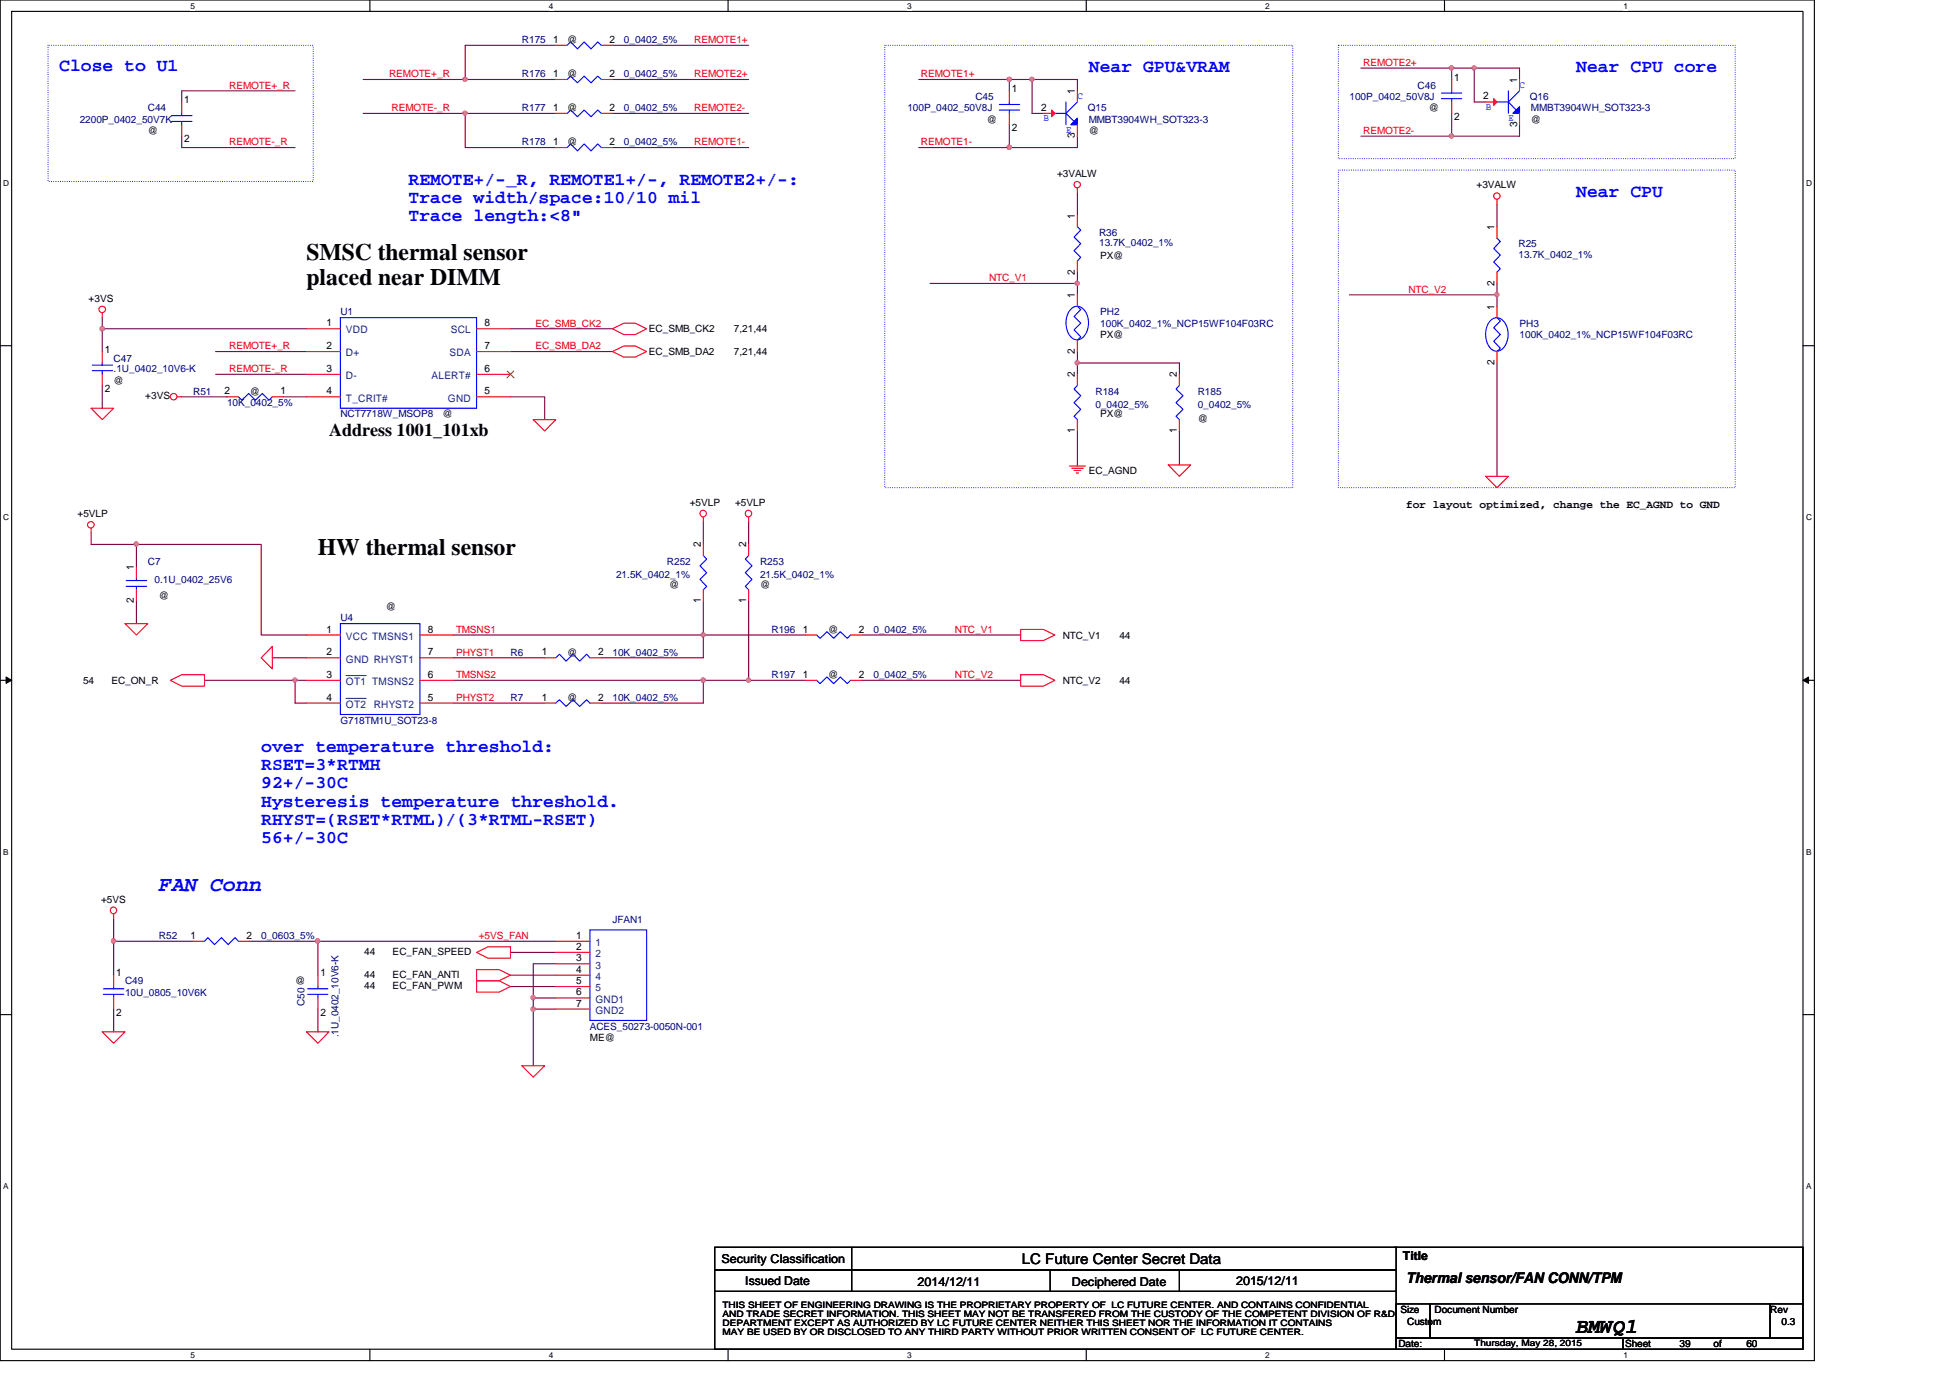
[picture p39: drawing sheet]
<svg xmlns="http://www.w3.org/2000/svg" width="297mm" height="210mm" viewBox="0 0 297 210" stroke-linecap="round" stroke-linejoin="round" font-family="sans-serif">
<defs><g id="words">
<g font-size="3.6">
<text x="46.7" y="39.6">SMSC thermal sensor</text>
<text x="46.7" y="43.3">placed near DIMM</text>
<text x="48.4" y="84.5">HW thermal sensor</text>
</g>
<text font-size="3.3" fill="#00f" x="24.2" y="135.8">FAN Conn</text>
<text font-size="3.3" x="240.1" y="203.1">BMWQ1</text>
<g font-size="2.8" fill="#00f">
<text x="9" y="10.8">Close to U1</text>
<text x="165.9" y="11">Near GPU&amp;VRAM</text>
<text x="240.1" y="11">Near CPU core</text>
<text x="62.2" y="28.2">REMOTE+/-_R, REMOTE1+/-, REMOTE2+/-:</text>
<text x="240.1" y="30">Near CPU</text>
<text x="62.2" y="31">Trace width/space:10/10 mil</text>
<text x="62.2" y="33.7">Trace length:&lt;8&quot;</text>
<text x="39.8" y="114.6">over temperature threshold:</text>
<text x="39.8" y="117.3">RSET=3*RTMH</text>
<text x="39.8" y="120.1">92+/-30C</text>
<text x="39.8" y="122.9">Hysteresis temperature threshold.</text>
<text x="39.8" y="125.6">RHYST=(RSET*RTML)/(3*RTML-RSET)</text>
<text x="39.8" y="128.4">56+/-30C</text>
</g>
<text font-size="2.8" x="50.1" y="66.4">Address 1001_101xb</text>
<g font-size="2.2">
<text x="155.7" y="192.5">LC Future Center Secret Data</text>
<text x="214.2" y="195.5">Thermal sensor/FAN CONN/TPM</text>
</g>
<g font-size="1.9">
<text x="213.7" y="191.9">Title</text>
<text x="109.9" y="192.4">Security Classification</text>
<text x="113.5" y="195.7">Issued Date</text>
<text x="139.8" y="195.8">2014/12/11</text>
<text x="163.3" y="195.8">Deciphered Date</text>
<text x="188.3" y="195.7">2015/12/11</text>
</g>
<text font-size="1.7" x="214.2" y="77.4">for layout optimized, change the EC_AGND to GND</text>
<g font-size="1.6">
<text x="84.3" y="6.5">1</text>
<text x="84.3" y="11.7">1</text>
<text x="92.8" y="6.5">2</text>
<text x="92.8" y="11.7">2</text>
<text x="28.1" y="15.7">1</text>
<text x="84.3" y="16.9">1</text>
<text x="92.8" y="16.9">2</text>
<text x="154.1" y="14">1</text>
<text x="158.6" y="16.9">2</text>
<text x="163.7" y="14.3" transform="rotate(-90 163.7 14.3)">1</text>
<text x="221.5" y="12.3">1</text>
<text x="225.9" y="15.2">2</text>
<text x="231.1" y="12.6" transform="rotate(-90 231.1 12.6)">1</text>
<text x="28.1" y="21.7">2</text>
<text x="84.3" y="22.1">1</text>
<text x="92.8" y="22.1">2</text>
<text x="154.1" y="19.9">2</text>
<text x="163.7" y="21.1" transform="rotate(-90 163.7 21.1)">3</text>
<text x="221.5" y="18.2">2</text>
<text x="231.1" y="19.3" transform="rotate(-90 231.1 19.3)">3</text>
<text x="163.7" y="33.3" transform="rotate(-90 163.7 33.3)">1</text>
<text x="227.7" y="35.1" transform="rotate(-90 227.7 35.1)">1</text>
<text x="163.7" y="41.8" transform="rotate(-90 163.7 41.8)">2</text>
<text x="163.7" y="45.4" transform="rotate(-90 163.7 45.4)">1</text>
<text x="227.7" y="47.2" transform="rotate(-90 227.7 47.2)">1</text>
<text x="227.7" y="43.5" transform="rotate(-90 227.7 43.5)">2</text>
<text x="16" y="53.7">1</text>
<text x="49.7" y="53.2">2</text>
<text x="49.7" y="49.7">1</text>
<text x="73.8" y="49.7">8</text>
<text x="73.8" y="53.2">7</text>
<text x="163.7" y="53.9" transform="rotate(-90 163.7 53.9)">2</text>
<text x="16" y="59.7">2</text>
<text x="49.7" y="56.6">3</text>
<text x="73.8" y="56.6">6</text>
<text x="163.7" y="57.5" transform="rotate(-90 163.7 57.5)">2</text>
<text x="179.3" y="57.5" transform="rotate(-90 179.3 57.5)">2</text>
<text x="227.7" y="55.6" transform="rotate(-90 227.7 55.6)">2</text>
<text x="34.2" y="60.1">2</text>
<text x="42.7" y="60.1">1</text>
<text x="49.7" y="60.1">4</text>
<text x="73.8" y="60.1">5</text>
<text x="163.7" y="66" transform="rotate(-90 163.7 66)">1</text>
<text x="179.3" y="66" transform="rotate(-90 179.3 66)">1</text>
<text x="106.8" y="83.4" transform="rotate(-90 106.8 83.4)">2</text>
<text x="113.7" y="83.4" transform="rotate(-90 113.7 83.4)">2</text>
<text x="20.4" y="86.9" transform="rotate(-90 20.4 86.9)">1</text>
<text x="20.4" y="91.9" transform="rotate(-90 20.4 91.9)">2</text>
<text x="106.8" y="91.9" transform="rotate(-90 106.8 91.9)">1</text>
<text x="113.7" y="91.9" transform="rotate(-90 113.7 91.9)">1</text>
<text x="49.7" y="96.4">1</text>
<text x="49.7" y="99.8">2</text>
<text x="65.2" y="96.4">8</text>
<text x="65.2" y="99.8">7</text>
<text x="82.5" y="99.8">1</text>
<text x="91.1" y="99.8">2</text>
<text x="122.3" y="96.4">1</text>
<text x="130.8" y="96.4">2</text>
<text x="49.7" y="106.7">4</text>
<text x="49.7" y="103.3">3</text>
<text x="65.2" y="103.3">6</text>
<text x="65.2" y="106.7">5</text>
<text x="82.5" y="106.7">1</text>
<text x="91.1" y="106.7">2</text>
<text x="122.3" y="103.3">1</text>
<text x="130.8" y="103.3">2</text>
<text x="29" y="143">1</text>
<text x="37.5" y="143">2</text>
<text x="87.8" y="143">1</text>
<text x="17.7" y="148.7">1</text>
<text x="48.8" y="148.7">1</text>
<text x="87.8" y="144.7">2</text>
<text x="87.8" y="146.4">3</text>
<text x="87.8" y="148.2">4</text>
<text x="87.8" y="149.9">5</text>
<text x="17.7" y="154.7">2</text>
<text x="48.8" y="154.7">2</text>
<text x="87.8" y="151.6">6</text>
<text x="87.8" y="153.3">7</text>
</g>
<g font-size="1.6" fill="#004080">
<text x="52.7" y="50.8">VDD</text>
<text x="68.7" y="50.8">SCL</text>
<text x="52.7" y="57.7">D-</text>
<text x="52.7" y="54.3">D+</text>
<text x="65.7" y="57.7">ALERT#</text>
<text x="68.5" y="54.3">SDA</text>
<text x="52.7" y="61.2">T_CRIT#</text>
<text x="68.2" y="61.2">GND</text>
<text x="52.7" y="97.5">VCC TMSNS1</text>
<text x="52.7" y="100.9">GND RHYST1</text>
<text x="52.7" y="107.8">OT2</text>
<text x="52.7" y="104.4">OT1 TMSNS2</text>
<text x="56.9" y="107.8">RHYST2</text>
<text x="90.7" y="144.1">1</text>
<text x="90.7" y="145.8">2</text>
<text x="90.7" y="147.5">3</text>
<text x="90.7" y="149.3">4</text>
<text x="90.7" y="152.7">GND1</text>
<text x="90.7" y="154.4">GND2</text>
<text x="90.7" y="151">5</text>
</g>
<g font-size="1.5" fill="#f00">
<text x="59.3" y="11.8">REMOTE+_R</text>
<text x="105.7" y="6.6">REMOTE1+</text>
<text x="105.7" y="11.8">REMOTE2+</text>
<text x="140.3" y="11.8">REMOTE1+</text>
<text x="207.6" y="10">REMOTE2+</text>
<text x="34.9" y="13.5">REMOTE+_R</text>
<text x="59.6" y="16.9">REMOTE-_R</text>
<text x="105.7" y="16.9">REMOTE2-</text>
<text x="34.9" y="22.1">REMOTE-_R</text>
<text x="105.7" y="22.1">REMOTE1-</text>
<text x="140.3" y="22.1">REMOTE1-</text>
<text x="207.6" y="20.4">REMOTE2-</text>
<text x="150.7" y="42.8">NTC_V1</text>
<text x="214.5" y="44.6">NTC_V2</text>
<text x="34.9" y="53.2">REMOTE+_R</text>
<text x="81.6" y="53.2">EC_SMB_DA2</text>
<text x="81.6" y="49.7">EC_SMB_CK2</text>
<text x="34.9" y="56.7">REMOTE-_R</text>
<text x="69.5" y="96.4">TMSNS1</text>
<text x="69.5" y="99.9">PHYST1</text>
<text x="145.5" y="96.4">NTC_V1</text>
<text x="69.5" y="103.3">TMSNS2</text>
<text x="69.5" y="106.8">PHYST2</text>
<text x="145.5" y="103.3">NTC_V2</text>
<text x="72.9" y="143">+5VS_FAN</text>
</g>
<g font-size="1.5" fill="#000080">
<text x="79.5" y="6.6">R175</text>
<text x="79.5" y="11.8">R176</text>
<text x="95" y="6.6">0_0402_5%</text>
<text x="95" y="11.8">0_0402_5%</text>
<text x="22.5" y="16.9">C44</text>
<text x="79.5" y="16.9">R177</text>
<text x="95" y="16.9">0_0402_5%</text>
<text x="138.2" y="16.9">100P_0402_50V8J</text>
<text x="148.6" y="15.2">C45</text>
<text x="165.7" y="16.9">Q15</text>
<text x="205.6" y="15.2">100P_0402_50V8J</text>
<text x="215.9" y="13.5">C46</text>
<text x="233" y="15.2">Q16</text>
<text x="233.2" y="16.9">MMBT3904WH_SOT323-3</text>
<text x="12.1" y="18.7">2200P_0402_50V7K</text>
<text x="79.5" y="22.1">R178</text>
<text x="95" y="22.1">0_0402_5%</text>
<text x="165.9" y="18.7">MMBT3904WH_SOT323-3</text>
<text x="167.4" y="35.9">R36</text>
<text x="167.4" y="37.5">13.7K_0402_1%</text>
<text x="231.3" y="37.7">R25</text>
<text x="231.3" y="39.2">13.7K_0402_1%</text>
<text x="51.9" y="48">U1</text>
<text x="167.6" y="48">PH2</text>
<text x="167.6" y="49.8">100K_0402_1%_NCP15WF104F03RC</text>
<text x="231.5" y="49.8">PH3</text>
<text x="231.5" y="51.5">100K_0402_1%_NCP15WF104F03RC</text>
<text x="17.3" y="55.1">C47</text>
<text x="17.3" y="56.7">.1U_0402_10V6-K</text>
<text x="29.4" y="60.1">R51</text>
<text x="34.6" y="61.8">10K_0402_5%</text>
<text x="51.9" y="63.6">NCT7718W_MSOP8</text>
<text x="166.9" y="60.1">R184</text>
<text x="166.9" y="62.2">0_0402_5%</text>
<text x="182.5" y="60.1">R185</text>
<text x="182.5" y="62.2">0_0402_5%</text>
<text x="22.5" y="86">C7</text>
<text x="23.5" y="88.8">0.1U_0402_25V6</text>
<text x="93.8" y="88.1">21.5K_0402_1%</text>
<text x="101.6" y="86">R252</text>
<text x="115.8" y="86">R253</text>
<text x="115.8" y="88.1">21.5K_0402_1%</text>
<text x="51.9" y="94.7">U4</text>
<text x="77.8" y="99.9">R6</text>
<text x="93.3" y="99.9">10K_0402_5%</text>
<text x="117.5" y="96.4">R196</text>
<text x="133" y="96.4">0_0402_5%</text>
<text x="77.8" y="106.8">R7</text>
<text x="93.3" y="106.8">10K_0402_5%</text>
<text x="117.5" y="103.3">R197</text>
<text x="133" y="103.3">0_0402_5%</text>
<text x="51.9" y="110.2">G718TM1U_SOT23-8</text>
<text x="24.2" y="143">R52</text>
<text x="39.8" y="143">0_0603_5%</text>
<text x="93.3" y="140.6">JFAN1</text>
<text x="19" y="149.9">C49</text>
<text x="19" y="151.7">10U_0805_10V6K</text>
<text x="46.4" y="153.2" transform="rotate(-90 46.4 153.2)">C50</text>
<text x="51.6" y="158" transform="rotate(-90 51.6 158)">.1U_0402_10V6-K</text>
<text x="89.9" y="156.8">ACES_50273-0050N-001</text>
</g>
<g font-size="1.5">
<text x="86.4" y="6.6">@</text>
<text x="86.4" y="11.8">@</text>
<text x="86.4" y="16.9">@</text>
<text x="217.7" y="16.9">@</text>
<text x="22.5" y="20.4">@</text>
<text x="86.4" y="22.1">@</text>
<text x="150.3" y="18.7">@</text>
<text x="165.9" y="20.4">@</text>
<text x="233.2" y="18.7">@</text>
<text x="161" y="27">+3VALW</text>
<text x="224.9" y="28.7">+3VALW</text>
<text x="167.6" y="39.4">PX@</text>
<text x="13.5" y="46">+3VS</text>
<text x="98.8" y="50.6">EC_SMB_CK2</text>
<text x="111.8" y="50.6">7,21,44</text>
<text x="167.6" y="51.5">PX@</text>
<text x="17.3" y="58.4">@</text>
<text x="98.8" y="54.1">EC_SMB_DA2</text>
<text x="111.8" y="54.1">7,21,44</text>
<text x="22.1" y="60.8">+3VS</text>
<text x="38.1" y="60.1">@</text>
<text x="67.4" y="63.6">@</text>
<text x="167.6" y="63.6">PX@</text>
<text x="182.5" y="64.3">@</text>
<text x="105.1" y="77">+5VLP</text>
<text x="112" y="77">+5VLP</text>
<text x="165.9" y="72.2">EC_AGND</text>
<text x="11.8" y="78.8">+5VLP</text>
<text x="101.9" y="89.5">@</text>
<text x="115.8" y="89.5">@</text>
<text x="24.2" y="91.2">@</text>
<text x="58.8" y="93">@</text>
<text x="86.4" y="99.9">@</text>
<text x="126.1" y="96.4">@</text>
<text x="161.9" y="97.3">NTC_V1</text>
<text x="170.5" y="97.3">44</text>
<text x="12.7" y="104.2">54</text>
<text x="17" y="104.2">EC_ON_R</text>
<text x="86.4" y="106.8">@</text>
<text x="126.1" y="103.3">@</text>
<text x="161.9" y="104.2">NTC_V2</text>
<text x="170.5" y="104.2">44</text>
<text x="15.4" y="137.5">+5VS</text>
<text x="45" y="149.9">@</text>
<text x="55.5" y="148.9">44</text>
<text x="55.5" y="145.5">44</text>
<text x="59.8" y="148.9">EC_FAN_ANTI</text>
<text x="59.8" y="145.5">EC_FAN_SPEED</text>
<text x="55.5" y="150.6">44</text>
<text x="59.8" y="150.6">EC_FAN_PWM</text>
<text x="89.9" y="158.6">ME@</text>
<text x="213.4" y="200">Size</text>
<text x="214.4" y="201.8">Custom</text>
<text x="218.5" y="200">Document Number</text>
<text x="269.7" y="200">Rev</text>
<text x="271.4" y="201.8">0.3</text>
<text x="213" y="205.2">Date:</text>
<text x="247.6" y="205.2">Sheet</text>
<text x="255.9" y="205.2">39</text>
<text x="261" y="205.2">of</text>
<text x="266" y="205.2">60</text>
</g>
<g font-size="1.5" fill="#00f">
<text x="164.1" y="15.1">C</text>
<text x="226.3" y="16.8">B</text>
<text x="231.5" y="13.3">C</text>
<text x="159" y="18.5">B</text>
<text x="162.4" y="20.2">E</text>
<text x="229.8" y="18.5">E</text>
</g>
<g font-size="1.4">
<text x="110.1" y="199.2">THIS SHEET OF ENGINEERING DRAWING IS THE PROPRIETARY PROPERTY OF LC FUTURE CENTER. AND CONTAINS CONFIDENTIAL</text>
<text x="110.1" y="200.6">AND TRADE SECRET INFORMATION. THIS SHEET MAY NOT BE TRANSFERED FROM THE CUSTODY OF THE COMPETENT DIVISION OF R&amp;D</text>
<text x="110.1" y="202">DEPARTMENT EXCEPT AS AUTHORIZED BY LC FUTURE CENTER NEITHER THIS SHEET NOR THE INFORMATION IT CONTAINS</text>
<text x="110.1" y="203.4">MAY BE USED BY OR DISCLOSED TO ANY THIRD PARTY WITHOUT PRIOR WRITTEN CONSENT OF LC FUTURE CENTER.</text>
<text x="224.6" y="205.1">Thursday, May 28, 2015</text>
</g>
<g font-size="1.3">
<text x="29" y="1.4">5</text>
<text x="83.6" y="1.4">4</text>
<text x="138.2" y="1.4">3</text>
<text x="192.7" y="1.4">2</text>
<text x="247.3" y="1.4">1</text>
<text x=".5" y="28.3">D</text>
<text x="275.1" y="28.3">D</text>
<text x=".5" y="79.2">C</text>
<text x="275.1" y="79.2">C</text>
<text x=".5" y="130.2">B</text>
<text x="275.1" y="130.2">B</text>
<text x=".5" y="181.1">A</text>
<text x="275.1" y="181.1">A</text>
<text x="29" y="206.9">5</text>
<text x="83.6" y="206.9">4</text>
<text x="138.2" y="206.9">3</text>
<text x="192.7" y="206.9">2</text>
<text x="247.3" y="206.9">1</text>
</g>
</g></defs>
<path d="M0 0h276.4v207.3h-276.4zM1.8 1.7h272.8v203.8h-272.8z" fill="none" stroke="#000" stroke-width=".17"/>
<g fill="#fff">
<path d="M29 .2h.7v1.4h-.7z"/>
<path d="M29 205.7h.7v1.4h-.7z"/>
</g>
<path d="M56.3 0v1.7M56.3 205.5v1.8" fill="none" stroke="#000" stroke-width=".17"/>
<g fill="#fff">
<path d="M83.6 .2h.7v1.4h-.7z"/>
<path d="M83.6 205.7h.7v1.4h-.7z"/>
</g>
<path d="M110.9 0v1.7M110.9 205.5v1.8" fill="none" stroke="#000" stroke-width=".17"/>
<g fill="#fff">
<path d="M138.2 .2h.6v1.4h-.6z"/>
<path d="M138.2 205.7h.6v1.4h-.6z"/>
</g>
<path d="M165.5 0v1.7M165.5 205.5v1.8" fill="none" stroke="#000" stroke-width=".17"/>
<g fill="#fff">
<path d="M192.7 .2h.7v1.4h-.7z"/>
<path d="M192.7 205.7h.7v1.4h-.7z"/>
</g>
<path d="M220 0v1.7M220 205.5v1.8" fill="none" stroke="#000" stroke-width=".17"/>
<g fill="#fff">
<path d="M247.3 .2h.7v1.4h-.7z"/>
<path d="M247.3 205.7h.7v1.4h-.7z"/>
<path d="M.5 27.2h.9v1.4h-.9z"/>
<path d="M275.1 27.2h.9v1.4h-.9z"/>
<path d="M.5 78.1h.9v1.4h-.9z"/>
<path d="M275.1 78.1h.9v1.4h-.9z"/>
</g>
<path d="M0 52.7h1.8M274.6 52.7h1.8" fill="none" stroke="#000" stroke-width=".17"/>
<g fill="#fff">
<path d="M.5 129.1h.8v1.4h-.8z"/>
<path d="M275.1 129.1h.8v1.4h-.8z"/>
</g>
<path d="M0 103.6h1.8M274.6 103.6h1.8" fill="none" stroke="#000" stroke-width=".17"/>
<path d="M.9 103.1l.9 .5-.9 .5zM274.6 103.6l.9-.5v1z" fill="#000"/>
<path d="M.9 103.1l.9 .5-.9 .5zM274.6 103.6l.9-.5v1z" fill="none" stroke="#000" stroke-width=".15"/>
<g fill="#fff">
<path d="M.5 180h.8v1.4h-.8z"/>
<path d="M275.1 180h.8v1.4h-.8z"/>
</g>
<path d="M0 154.6h1.8M274.6 154.6h1.8" fill="none" stroke="#000" stroke-width=".17"/>
<path d="M7.3 6.9h40.4v20.7h-40.4zM134.8 6.9h62.1v67.4h-62.1zM203.9 6.9h60.4v17.3h-60.4zM203.9 25.9h60.4v48.4h-60.4z" fill="none" stroke="#00f" stroke-width=".17" stroke-dasharray="0 .3"/>
<path d="M153.7 19v3.5M153.7 12.1v1.7M157.2 12.1h6.9v1.7M164.1 20.7v1.8" fill="none" stroke="#800040" stroke-width=".17"/>
<circle cx="157.2" cy="12.1" r=".32" fill="#f0f"/>
<circle cx="157.2" cy="12.1" r=".32" fill="none" stroke="#f0f" stroke-width=".17"/>
<path d="M153.7 22.5h10.4" fill="none" stroke="#800040" stroke-width=".17"/>
<circle cx="153.7" cy="22.4" r=".34" fill="#f0f"/>
<circle cx="153.7" cy="22.4" r=".34" fill="none" stroke="#f0f" stroke-width=".17"/>
<path d="M139.9 12.1h17.3v5.2M139.9 22.5h13.8M77.8 145.1h6.9M81.2 146.8h3.5" fill="none" stroke="#800040" stroke-width=".17"/>
<circle cx="153.8" cy="12.1" r=".33" fill="#f0f"/>
<circle cx="153.8" cy="12.1" r=".33" fill="none" stroke="#f0f" stroke-width=".17"/>
<path d="M15.6 48.4v1.7h31.1" fill="none" stroke="#800040" stroke-width=".17"/>
<circle cx="15.6" cy="50.1" r=".34" fill="#f0f"/>
<circle cx="15.6" cy="50.1" r=".34" fill="none" stroke="#f0f" stroke-width=".17"/>
<path d="M70.9 12.1h13.8M157.2 17.3h1.8M15.6 50.1v3.4M15.6 58.7v3.5M32.8 53.5h13.9M32.8 57h13.9M77.8 53.5h15.5M77.8 50.1h15.5M27.7 60.4h6.9M43.2 60.4h3.5M77.8 60.4h5.2v3.5" fill="none" stroke="#800040" stroke-width=".17"/>
<circle cx="70.8" cy="12.1" r=".32" fill="#f0f"/>
<circle cx="70.8" cy="12.1" r=".32" fill="none" stroke="#f0f" stroke-width=".17"/>
<path d="M70.9 6.9v5.2M221.1 17.3v3.4M221.1 10.4v1.7M231.5 19v1.7M231.5 10.4v1.7" fill="none" stroke="#800040" stroke-width=".17"/>
<circle cx="221.1" cy="10.3" r=".33" fill="#f0f"/>
<circle cx="221.1" cy="10.3" r=".33" fill="none" stroke="#f0f" stroke-width=".17"/>
<path d="M224.6 10.4h6.9" fill="none" stroke="#800040" stroke-width=".17"/>
<circle cx="224.5" cy="10.3" r=".32" fill="#f0f"/>
<circle cx="224.5" cy="10.3" r=".32" fill="none" stroke="#f0f" stroke-width=".17"/>
<path d="M221.1 20.7h10.4" fill="none" stroke="#800040" stroke-width=".17"/>
<circle cx="221.1" cy="20.7" r=".33" fill="#f0f"/>
<circle cx="221.1" cy="20.7" r=".33" fill="none" stroke="#f0f" stroke-width=".17"/>
<path d="M45 13.8h-17.3v1.7M70.9 6.9h13.8M70.9 17.3h13.8M93.3 6.9h20.7M93.3 12.1h20.7M93.3 17.3h20.7M207.3 10.4h17.3v5.1h1.7M27.7 20.7v1.8h17.3M93.3 22.5h20.7M207.3 20.7h13.8" fill="none" stroke="#800040" stroke-width=".17"/>
<circle cx="70.8" cy="17.2" r=".32" fill="#f0f"/>
<circle cx="70.8" cy="17.2" r=".32" fill="none" stroke="#f0f" stroke-width=".17"/>
<path d="M70.9 17.3v5.2h13.8M81.2 146.8v5.2h3.5M81.2 153.7h3.5" fill="none" stroke="#800040" stroke-width=".17"/>
<circle cx="81.2" cy="152" r=".33" fill="#f0f"/>
<circle cx="81.2" cy="152" r=".33" fill="none" stroke="#f0f" stroke-width=".17"/>
<path d="M81.2 153.7v8.6" fill="none" stroke="#800040" stroke-width=".17"/>
<circle cx="81.2" cy="153.7" r=".33" fill="#f0f"/>
<circle cx="81.2" cy="153.7" r=".33" fill="none" stroke="#f0f" stroke-width=".17"/>
<path d="M48.4 143.4h36.3" fill="none" stroke="#800040" stroke-width=".17"/>
<circle cx="48.4" cy="143.3" r=".34" fill="#f0f"/>
<circle cx="48.4" cy="143.3" r=".34" fill="none" stroke="#f0f" stroke-width=".17"/>
<path d="M17.3 143.4h12.1" fill="none" stroke="#800040" stroke-width=".17"/>
<circle cx="17.3" cy="143.3" r=".33" fill="#f0f"/>
<circle cx="17.3" cy="143.3" r=".33" fill="none" stroke="#f0f" stroke-width=".17"/>
<path d="M55.3 17.3h15.6M55.3 12.1h15.6M69.1 96.7h38M17.3 139.9v8.6M17.3 153.7v3.5M38.1 143.4h10.3v5.1M48.4 153.7v3.5" fill="none" stroke="#800040" stroke-width=".17"/>
<circle cx="107.1" cy="96.7" r=".32" fill="#f0f"/>
<circle cx="107.1" cy="96.7" r=".32" fill="none" stroke="#f0f" stroke-width=".17"/>
<path d="M107.1 96.7v3.5h-15.5M69.1 103.6h38v3.5h-15.5M69.1 100.2h13.9M69.1 107.1h13.9" fill="none" stroke="#800040" stroke-width=".17"/>
<circle cx="107.1" cy="103.6" r=".32" fill="#f0f"/>
<circle cx="107.1" cy="103.6" r=".32" fill="none" stroke="#f0f" stroke-width=".17"/>
<path d="M13.9 82.9h6.9M20.8 82.9h19v13.8h6.9M20.8 91.6v3.4M20.8 82.9v3.5" fill="none" stroke="#800040" stroke-width=".17"/>
<circle cx="20.7" cy="82.9" r=".33" fill="#f0f"/>
<circle cx="20.7" cy="82.9" r=".33" fill="none" stroke="#f0f" stroke-width=".17"/>
<path d="M164.1 29.4v3.4M164.1 43.2v1.7M107.1 79.5v3.4M114 79.5v3.4M13.9 81.2v1.7M107.1 91.6v5.1h15.6M114 91.6v12h8.7M41.5 100.2h5.2" fill="none" stroke="#800040" stroke-width=".17"/>
<circle cx="114" cy="103.6" r=".32" fill="#f0f"/>
<circle cx="114" cy="103.6" r=".32" fill="none" stroke="#f0f" stroke-width=".17"/>
<path d="M141.7 43.2h22.4M164.1 55.3v1.7M164.1 65.7v5.1" fill="none" stroke="#800040" stroke-width=".17"/>
<circle cx="164.1" cy="55.3" r=".32" fill="#f0f"/>
<circle cx="164.1" cy="55.3" r=".32" fill="none" stroke="#f0f" stroke-width=".17"/>
<path d="M228 31.1v3.4M164.1 53.5v1.8h15.6v1.7M205.6 44.9h22.4v1.7M179.7 65.7v5.1" fill="none" stroke="#800040" stroke-width=".17"/>
<circle cx="228" cy="44.9" r=".32" fill="#f0f"/>
<circle cx="228" cy="44.9" r=".32" fill="none" stroke="#f0f" stroke-width=".17"/>
<path d="M228 55.3v17.3M131.3 96.7h24.2M46.7 103.6h-1.7v3.5M131.3 103.6h24.2" fill="none" stroke="#800040" stroke-width=".17"/>
<circle cx="44.9" cy="103.6" r=".32" fill="#f0f"/>
<circle cx="44.9" cy="103.6" r=".32" fill="none" stroke="#f0f" stroke-width=".17"/>
<path d="M164.1 41.4v1.8M31.2 103.6h13.8M45 107.1h1.7" fill="none" stroke="#800040" stroke-width=".17"/>
<circle cx="164.1" cy="43.2" r=".32" fill="#f0f"/>
<circle cx="164.1" cy="43.2" r=".32" fill="none" stroke="#f0f" stroke-width=".17"/>
<path d="M228 43.2v1.7M107.1 103.6h6.9" fill="none" stroke="#800040" stroke-width=".17"/>
<circle cx="107.1" cy="103.6" r=".32" fill="#f0f"/>
<circle cx="107.1" cy="103.6" r=".32" fill="none" stroke="#f0f" stroke-width=".17"/>
<path d="M77.8 150.3h6.9M77.8 148.5h6.9M81.2 152v1.7" fill="none" stroke="#800040" stroke-width=".17"/>
<g fill="none" stroke="#f00" stroke-width=".17">
<path d="M27.7 15.5v1.8M27.7 19v1.7M84.7 12.1h1.7M84.7 17.3h1.7M91.6 12.1h1.7M91.6 17.3h1.7M153.7 17.3v1.7M153.7 13.8v1.7M221.1 12.1v1.7M221.1 15.5v1.8M84.7 22.5h1.7M91.6 22.5h1.7"/>
<path d="M164.1 28.7v.7M228 34.5v1.8M228 30.4v.7M15.6 47.7v.7M46.7 57h5.2M46.7 53.5h5.2M46.7 50.1h5.2M72.6 50.1h5.2M72.6 53.5h5.2M72.6 57h5.2M93.3 50.1l1.7-.9h1.8l1.7 .9-1.7 .9h-1.8zM93.3 53.5l1.7-.8h1.8l1.7 .8-1.7 .9h-1.8z"/>
<path d="M164.1 57v1.7M164.1 51.8v1.7M164.1 44.9v1.7M228 46.6v1.8M228 53.5v1.8M228 41.4v1.8M13.9 62.2h3.4l-1.7 1.7zM27 60.4h.7M34.6 60.4h1.7M41.5 60.4h1.7M46.7 60.4h5.2M72.6 60.4h5.2"/>
<path d="M81.2 63.9h3.5l-1.7 1.8zM107.1 78.8v.7M114 78.8v.7M162.9 71h2.4M163.3 71.3h1.7M163.6 71.7h1M163.9 72h.4M164.1 63.9v1.8M164.1 70.8v.2M178 70.8h3.4l-1.7 1.8zM226.3 72.6h3.5l-1.8 1.7zM13.9 80.5v.7"/>
<path d="M19 95h3.5l-1.7 1.7zM20.8 86.4v1.7M20.8 89.8v1.8M41.5 98.5v3.4l-1.7-1.7zM107.1 89.8v1.8M107.1 82.9v1.7M114 89.8v1.8M114 82.9v1.7M122.7 96.7h1.7M129.6 96.7h1.7M155.5 95.9h3.5l1.7 .8-1.7 .9h-3.5zM25.9 103.6l1.8-.8h3.5v1.7h-3.5z"/>
<path d="M83 100.2h1.7M83 107.1h1.7M89.9 100.2h1.7M89.9 107.1h1.7M122.7 103.6h1.7M129.6 103.6h1.7M155.5 102.8h3.5l1.7 .8-1.7 .9h-3.5zM17.3 139.2v.7M15.6 157.2h3.4l-1.7 1.7zM29.4 143.4h1.8M36.3 143.4h1.8M46.7 157.2h3.4l-1.7 1.7z"/>
<path d="M72.6 149.4h3.4l1.8 .9-1.8 .8h-3.4zM72.6 147.7h3.4l1.8 .8-1.8 .9h-3.4zM72.6 145.1l1.7-.9h3.5v1.8h-3.5zM84.7 143.4h5.2M84.7 145.1h5.2M84.7 146.8h5.2M84.7 152h5.2M84.7 153.7h5.2M84.7 148.5h5.2M84.7 150.3h5.2M79.5 162.3h3.5l-1.8 1.8z"/>
<circle cx="164.1" cy="28.1" r=".49"/>
<circle cx="228" cy="29.9" r=".49"/>
<circle cx="15.6" cy="47.1" r=".5"/>
<circle cx="13.8" cy="79.9" r=".5"/>
<circle cx="26.5" cy="60.4" r=".5"/>
<circle cx="107.1" cy="78.2" r=".5"/>
<circle cx="114" cy="78.2" r=".5"/>
<circle cx="17.3" cy="138.7" r=".5"/>
</g>
<path d="M108.9 190h103.8v3.5h-103.8zM108.9 193.5h103.8v3.2h-103.8zM108.9 196.7h103.8v8.8h-103.8zM129.7 190v6.7M160 193.5v3.2M179.7 193.5v3.2M212.5 190h62.1v8.6M212.7 198.6h5.1v5.2h-5.1zM217.8 198.6h51.8v5.2h-51.8zM269.6 198.6h5v5.2h-5zM212.7 203.8h34.5v1.7h-34.5zM247.2 203.8h27.4v1.7h-27.4z" fill="none" stroke="#000" stroke-width=".17"/>
<g fill="none" stroke="#00f" stroke-width=".17">
<path d="M26.1 18.5h3.1M26.1 17.6h3.1M27.7 17.3v.3M27.7 18.5v.5M86.4 12.1l.5-.5 1.1 1 1-1 1 1 1.1-1 .5 .5M86.4 17.3l.5-.5 1.1 1 1-1 1 1 1.1-1 .5 .5M152.2 16.8h3.1M152.2 15.9h3.1M153.7 15.5v.4M153.7 16.8v.5M219.6 15h3.1M219.6 14.2h3.1"/>
<path d="M221.1 13.8v.4M221.1 15v.5M86.4 22.5l.5-.6 1.1 1.1 1-1.1 1 1.1 1.1-1.1 .5 .6M228 36.3l.5 .5-1 1 1 1.1-1 1 1 1-.5 .5M51.9 48.4h20.7v13.8h-20.7zM163.2 47a1.46 1.46 0 0 1 2.4 .9 3.1 3.1 0 0 1-1.1 3.8 1.48 1.48 0 0 1-1.9-1.2 3.3 3.3 0 0 1 .6-3.5zM164.1 58.7l-.5 .6 1 1-1 1 1 1.1-1 1 .5 .5M164.1 46.6l.5 .6-1 1 1 1-1 1 1 1.1-.5 .5M227.1 48.7a1.46 1.46 0 0 1 2.4 .9 3.1 3.1 0 0 1-1.1 3.8 1.48 1.48 0 0 1-1.9-1.2 3.3 3.3 0 0 1 .6-3.5zM228 48.4l.5 .5-1 1 1 1.1-1 1 1 1-.5 .5M36.3 60.4l.5 .6 1.1-1.1 1 1.1 1.1-1.1 1 1.1 .5-.6M19.2 89.3h3.1"/>
<path d="M19.2 88.4h3.1M20.8 88.1v.3M20.8 89.3v.5M107.1 84.6l.5 .6-1 1 1 1-1 1.1 1 1-.5 .5M114 84.6l-.5 .6 1 1-1 1 1 1.1-1 1 .5 .5M124.4 96.7l.5 .5 1.1-1 1 1 1-1 1.1 1 .5-.5M84.7 100.2l.5-.6 1 1.1 1.1-1.1 1 1.1 1.1-1.1 .5 .6M84.7 107.1l.5-.5 1 1 1.1-1 1 1 1.1-1 .5 .5M124.4 103.6l.5 .5 1.1-1 1 1 1-1 1.1 1 .5-.5M31.2 143.4l.5-.6 1 1.1 1-1.1 1.1 1.1 1-1.1 .5 .6M89.9 141.6h8.6v13.8h-8.6z"/>
</g>
<path d="M77.3 56.5l1 1.1M78.3 56.5l-1.1 1.1" fill="none" stroke="#804000" stroke-width=".15"/>
<path d="M231 16.8l.5-.5v1h-1.1z" fill-rule="evenodd" fill="#00f"/>
<path d="M228 15.5h1.8M229.8 13.8v3.5M231 16.8l.5-.5v1h-1.1zM231.5 13.8l-1.7 1.7 1.2 1.3" fill="none" stroke="#00f" stroke-width=".17"/>
<path d="M227.5 15l.5 .5-.5 .5z" fill="#f00"/>
<path d="M226.3 15.5h1.7M227.5 15l.5 .5-.5 .5zM231.5 17.3v1.7M231.5 12.1v1.7M48.4 148.5v1.8M48.4 152v1.7" fill="none" stroke="#f00" stroke-width=".17"/>
<path d="M46.9 151.5h3M46.9 150.6h3M48.4 150.3v.3M48.4 151.5v.5" fill="none" stroke="#00f" stroke-width=".17"/>
<path d="M163.6 18.5l.5-.5v1h-1z" fill-rule="evenodd" fill="#00f"/>
<path d="M160.7 17.3h1.7M162.4 15.5v3.5M163.6 18.5l.5-.5v1h-1zM164.1 15.5l-1.7 1.8 1.2 1.2" fill="none" stroke="#00f" stroke-width=".17"/>
<path d="M160.2 16.8l.5 .5-.5 .5z" fill="#f00"/>
<g fill="none" stroke="#f00" stroke-width=".17">
<path d="M84.7 6.9h1.7M91.6 6.9h1.7M159 17.3h1.7M160.2 16.8l.5 .5-.5 .5zM164.1 13.8v1.7M164.1 19v1.7M164.1 39.7v1.7M164.1 32.8v1.7M15.6 53.5v1.8M15.6 57v1.7M179.7 57v1.7M179.7 63.9v1.8"/>
<path d="M46.7 96.7h5.2M64 96.7h5.1M46.7 100.2h5.2M46.7 107.1h5.2M46.7 103.6h5.2M64 100.2h5.1M64 103.6h5.1M64 107.1h5.1M17.3 148.5v1.8M17.3 152v1.7"/>
</g>
<path d="M86.4 6.9l.5-.5 1.1 1.1 1-1.1 1 1.1 1.1-1.1 .5 .5M164.1 34.5l.5 .6-1 1 1 1-1 1.1 1 1-.5 .5M14.1 56.5h3M14.1 55.6h3M15.6 55.3v.3M15.6 56.5v.5M179.7 58.7l-.6 .6 1.1 1-1.1 1 1.1 1.1-1.1 1 .6 .5M51.9 95h12.1v13.8h-12.1zM15.7 151.5h3.2M15.7 150.6h3.2M17.3 150.3v.3M17.3 151.5v.5" fill="none" stroke="#00f" stroke-width=".17"/>
<path d="M52.7 106.4h3.1M52.7 102.9h3.1" fill="none" stroke="#004080" stroke-width=".15"/>
<circle cx="157.2" cy="12.1" r=".32" fill="#f0f"/>
<circle cx="157.2" cy="12.1" r=".32" fill="none" stroke="#f0f" stroke-width=".17"/>
<circle cx="153.7" cy="22.4" r=".34" fill="#f0f"/>
<circle cx="153.7" cy="22.4" r=".34" fill="none" stroke="#f0f" stroke-width=".17"/>
<circle cx="153.8" cy="12.1" r=".33" fill="#f0f"/>
<circle cx="153.8" cy="12.1" r=".33" fill="none" stroke="#f0f" stroke-width=".17"/>
<circle cx="15.6" cy="50.1" r=".34" fill="#f0f"/>
<circle cx="15.6" cy="50.1" r=".34" fill="none" stroke="#f0f" stroke-width=".17"/>
<circle cx="70.8" cy="12.1" r=".32" fill="#f0f"/>
<circle cx="70.8" cy="12.1" r=".32" fill="none" stroke="#f0f" stroke-width=".17"/>
<circle cx="221.1" cy="10.3" r=".33" fill="#f0f"/>
<circle cx="221.1" cy="10.3" r=".33" fill="none" stroke="#f0f" stroke-width=".17"/>
<circle cx="224.5" cy="10.3" r=".32" fill="#f0f"/>
<circle cx="224.5" cy="10.3" r=".32" fill="none" stroke="#f0f" stroke-width=".17"/>
<circle cx="221.1" cy="20.7" r=".33" fill="#f0f"/>
<circle cx="221.1" cy="20.7" r=".33" fill="none" stroke="#f0f" stroke-width=".17"/>
<circle cx="70.8" cy="17.2" r=".32" fill="#f0f"/>
<circle cx="70.8" cy="17.2" r=".32" fill="none" stroke="#f0f" stroke-width=".17"/>
<circle cx="81.2" cy="152" r=".33" fill="#f0f"/>
<circle cx="81.2" cy="152" r=".33" fill="none" stroke="#f0f" stroke-width=".17"/>
<circle cx="81.2" cy="153.7" r=".33" fill="#f0f"/>
<circle cx="81.2" cy="153.7" r=".33" fill="none" stroke="#f0f" stroke-width=".17"/>
<circle cx="48.4" cy="143.3" r=".34" fill="#f0f"/>
<circle cx="48.4" cy="143.3" r=".34" fill="none" stroke="#f0f" stroke-width=".17"/>
<circle cx="17.3" cy="143.3" r=".33" fill="#f0f"/>
<circle cx="17.3" cy="143.3" r=".33" fill="none" stroke="#f0f" stroke-width=".17"/>
<circle cx="107.1" cy="96.7" r=".32" fill="#f0f"/>
<circle cx="107.1" cy="96.7" r=".32" fill="none" stroke="#f0f" stroke-width=".17"/>
<circle cx="107.1" cy="103.6" r=".32" fill="#f0f"/>
<circle cx="107.1" cy="103.6" r=".32" fill="none" stroke="#f0f" stroke-width=".17"/>
<circle cx="20.7" cy="82.9" r=".33" fill="#f0f"/>
<circle cx="20.7" cy="82.9" r=".33" fill="none" stroke="#f0f" stroke-width=".17"/>
<circle cx="114" cy="103.6" r=".32" fill="#f0f"/>
<circle cx="114" cy="103.6" r=".32" fill="none" stroke="#f0f" stroke-width=".17"/>
<circle cx="164.1" cy="55.3" r=".32" fill="#f0f"/>
<circle cx="164.1" cy="55.3" r=".32" fill="none" stroke="#f0f" stroke-width=".17"/>
<circle cx="228" cy="44.9" r=".32" fill="#f0f"/>
<circle cx="228" cy="44.9" r=".32" fill="none" stroke="#f0f" stroke-width=".17"/>
<circle cx="44.9" cy="103.6" r=".32" fill="#f0f"/>
<circle cx="44.9" cy="103.6" r=".32" fill="none" stroke="#f0f" stroke-width=".17"/>
<circle cx="164.1" cy="43.2" r=".32" fill="#f0f"/>
<circle cx="164.1" cy="43.2" r=".32" fill="none" stroke="#f0f" stroke-width=".17"/>
<circle cx="107.1" cy="103.6" r=".32" fill="#f0f"/>
<circle cx="107.1" cy="103.6" r=".32" fill="none" stroke="#f0f" stroke-width=".17"/>
<use href="#words"/>
</svg>
